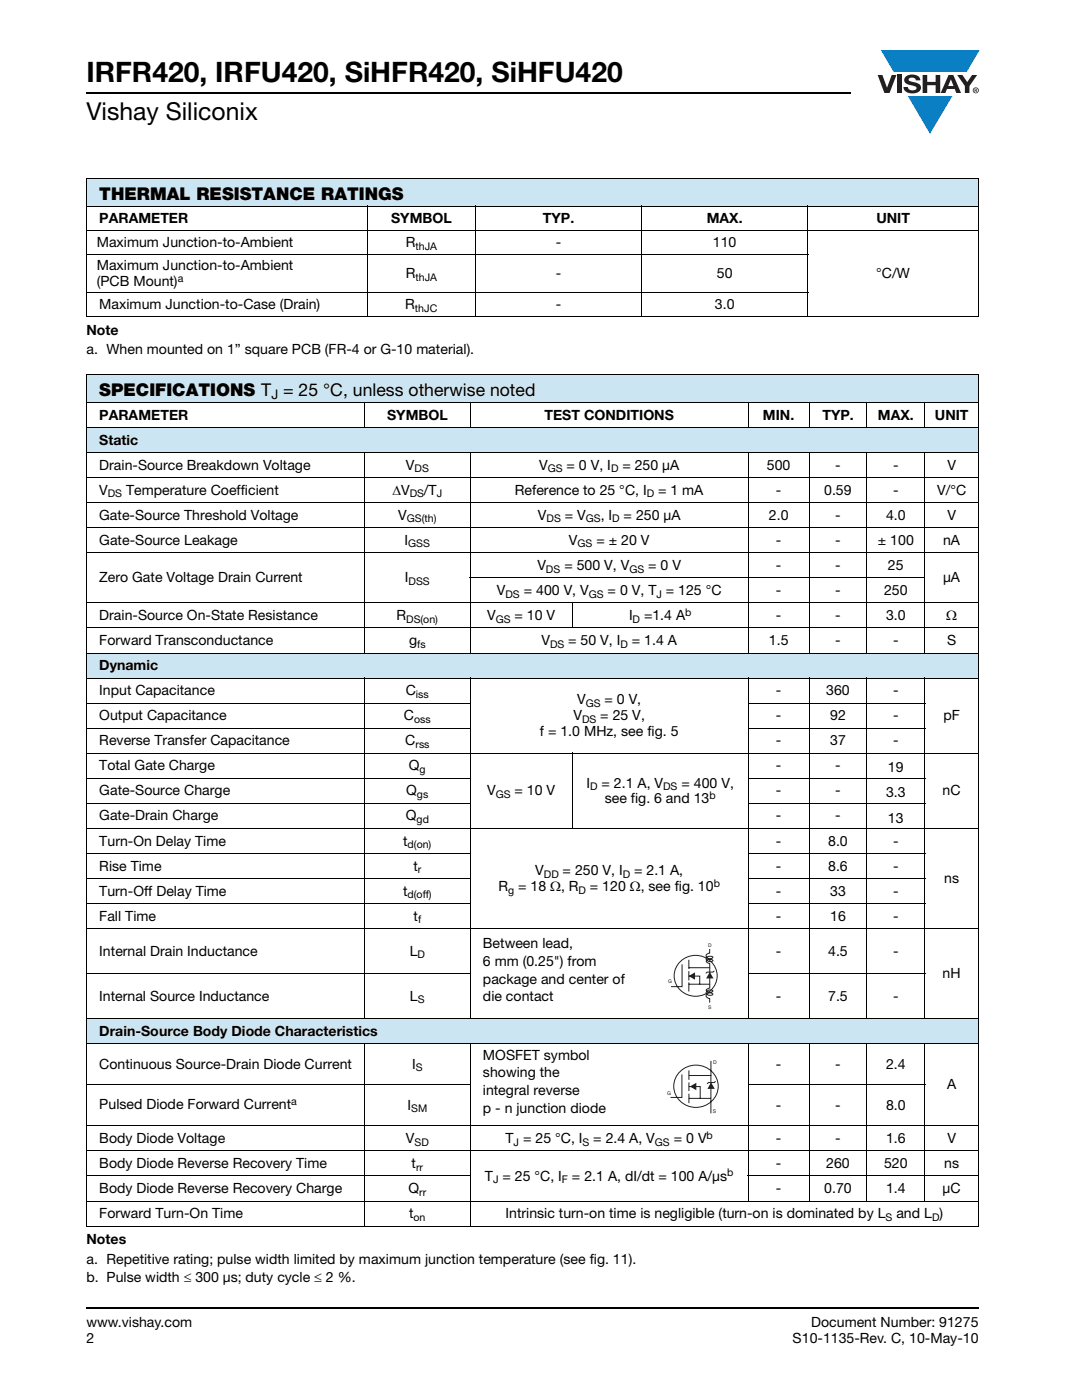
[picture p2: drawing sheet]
<svg xmlns="http://www.w3.org/2000/svg" width="216mm" height="279mm" viewBox="0 0 216 279" stroke-linecap="round" stroke-linejoin="round" font-family="sans-serif">
<defs><g id="words">
<text font-size="5.6" x="17.3" y="16.4">IRFR420, IRFU420, SiHFR420, SiHFU420</text>
<text font-size="4.9" x="17.3" y="24">Vishay Siliconix</text>
<g font-size="3.5">
<text x="19.8" y="39.8">THERMAL RESISTANCE RATINGS</text>
<text x="19.8" y="79">SPECIFICATIONS T = 25 °C, unless otherwise noted</text>
</g>
<g font-size="2.8">
<text x="19.8" y="44.5">PARAMETER</text>
<text x="78" y="44.5">SYMBOL</text>
<text x="108.3" y="44.5">TYP.</text>
<text x="141" y="44.5">MAX.</text>
<text x="174.9" y="44.5">UNIT</text>
<text x="19.3" y="49.3">Maximum Junction-to-Ambient</text>
<text x="19.3" y="53.9">Maximum Junction-to-Ambient</text>
<text x="81" y="49.3">R</text>
<text x="110.9" y="49.3">-</text>
<text x="142.3" y="49.3">110</text>
<text x="19.3" y="57.1">(PCB Mount)</text>
<text x="81" y="55.5">R</text>
<text x="110.9" y="55.5">-</text>
<text x="143" y="55.5">50</text>
<text x="174.9" y="55.5">°C/W</text>
<text x="19.8" y="61.7">Maximum Junction-to-Case (Drain)</text>
<text x="80.9" y="61.7">R</text>
<text x="110.9" y="61.7">-</text>
<text x="142.7" y="61.7">3.0</text>
<text x="17.3" y="66.8">Note</text>
<text x="17.3" y="70.7">a. When mounted on 1” square PCB (FR-4 or G-10 material).</text>
<text x="19.8" y="83.7">PARAMETER</text>
<text x="77.2" y="83.7">SYMBOL</text>
<text x="108.7" y="83.7">TEST CONDITIONS</text>
<text x="152.2" y="83.7">MIN.</text>
<text x="164.1" y="83.7">TYP.</text>
<text x="175.2" y="83.7">MAX.</text>
<text x="186.5" y="83.7">UNIT</text>
<text x="19.8" y="88.8">Static</text>
<text x="19.8" y="93.7">Drain-Source Breakdown Voltage</text>
<text x="81" y="93.7">V</text>
<text x="107.6" y="93.7">V</text>
<text x="113.1" y="93.7">= 0 V, I</text>
<text x="124.2" y="93.7">= 250 μA</text>
<text x="153" y="93.7">500</text>
<text x="166.7" y="93.7">-</text>
<text x="178.2" y="93.7">-</text>
<text x="189" y="93.7">V</text>
<text x="19.8" y="98.7">V</text>
<text x="25.2" y="98.7">Temperature Coefficient</text>
<text x="78.3" y="98.7">ΔV</text>
<text x="84.6" y="98.7">/T</text>
<text x="102.7" y="98.7">Reference to 25 °C, I</text>
<text x="131.3" y="98.7">= 1 mA</text>
<text x="154.8" y="98.7">-</text>
<text x="164.5" y="98.7">0.59</text>
<text x="178.2" y="98.7">-</text>
<text x="187" y="98.7">V/°C</text>
<text x="19.8" y="103.7">Gate-Source Threshold Voltage</text>
<text x="79.5" y="103.7">V</text>
<text x="107.3" y="103.7">V</text>
<text x="112.7" y="103.7">= V</text>
<text x="119.9" y="103.7">, I</text>
<text x="124.4" y="103.7">= 250 μA</text>
<text x="153.4" y="103.7">2.0</text>
<text x="166.7" y="103.7">-</text>
<text x="176.8" y="103.7">4.0</text>
<text x="189" y="103.7">V</text>
<text x="19.8" y="108.7">Gate-Source Leakage</text>
<text x="80.7" y="108.7">I</text>
<text x="107.2" y="113.7">V</text>
<text x="112.6" y="113.7">= 500 V, V</text>
<text x="113.5" y="108.7">V</text>
<text x="119" y="108.7">= ± 20 V</text>
<text x="129.3" y="113.7">= 0 V</text>
<text x="154.8" y="108.7">-</text>
<text x="154.8" y="113.7">-</text>
<text x="166.7" y="108.7">-</text>
<text x="166.7" y="113.7">-</text>
<text x="175.2" y="108.7">± 100</text>
<text x="177.2" y="113.7">25</text>
<text x="188.2" y="108.7">nA</text>
<text x="19.8" y="116.2">Zero Gate Voltage Drain Current</text>
<text x="80.8" y="116.2">I</text>
<text x="99.1" y="118.7">V</text>
<text x="104.5" y="118.7">= 400 V, V</text>
<text x="121.2" y="118.7">= 0 V, T = 125 °C</text>
<text x="154.8" y="118.7">-</text>
<text x="166.7" y="118.7">-</text>
<text x="176.4" y="118.7">250</text>
<text x="188.2" y="116.2">μA</text>
<text x="19.8" y="123.7">Drain-Source On-State Resistance</text>
<text x="79.1" y="123.7">R</text>
<text x="97.2" y="123.7">V</text>
<text x="102.7" y="123.7">= 10 V</text>
<text x="125.5" y="123.7">I</text>
<text x="128.5" y="123.7">=1.4 A</text>
<text x="154.8" y="123.7">-</text>
<text x="166.7" y="123.7">-</text>
<text x="176.8" y="123.7">3.0</text>
<text x="188.8" y="123.7">Ω</text>
<text x="19.8" y="128.7">Forward Transconductance</text>
<text x="81.6" y="128.7">g</text>
<text x="108" y="128.7">V</text>
<text x="113.4" y="128.7">= 50 V, I</text>
<text x="126.1" y="128.7">= 1.4 A</text>
<text x="153.4" y="128.7">1.5</text>
<text x="166.7" y="128.7">-</text>
<text x="178.2" y="128.7">-</text>
<text x="189" y="128.7">S</text>
<text x="19.8" y="133.8">Dynamic</text>
<text x="19.8" y="143.7">Output Capacitance</text>
<text x="19.8" y="138.7">Input Capacitance</text>
<text x="80.6" y="143.7">C</text>
<text x="81" y="138.7">C</text>
<text x="114.4" y="143.7">V</text>
<text x="115.1" y="140.6">V</text>
<text x="119.8" y="143.7">= 25 V,</text>
<text x="120.6" y="140.6">= 0 V,</text>
<text x="154.8" y="138.7">-</text>
<text x="154.8" y="143.7">-</text>
<text x="164.9" y="138.7">360</text>
<text x="165.7" y="143.7">92</text>
<text x="178.2" y="138.7">-</text>
<text x="178.2" y="143.7">-</text>
<text x="188.3" y="143.7">pF</text>
<text x="19.8" y="148.7">Reverse Transfer Capacitance</text>
<text x="80.9" y="148.7">C</text>
<text x="107.7" y="146.9">f = 1.0 MHz, see fig. 5</text>
<text x="154.8" y="148.7">-</text>
<text x="165.7" y="148.7">37</text>
<text x="178.2" y="148.7">-</text>
<text x="19.8" y="153.7">Total Gate Charge</text>
<text x="81.6" y="153.7">Q</text>
<text x="154.8" y="153.7">-</text>
<text x="166.7" y="153.7">-</text>
<text x="177.2" y="154.2">19</text>
<text x="19.8" y="158.8">Gate-Source Charge</text>
<text x="81.1" y="158.8">Q</text>
<text x="97.2" y="158.8">V</text>
<text x="102.7" y="158.8">= 10 V</text>
<text x="117" y="157.2">I</text>
<text x="120" y="157.2">= 2.1 A, V</text>
<text x="120.7" y="160.3">see fig. 6 and 13</text>
<text x="136" y="157.2">= 400 V,</text>
<text x="154.8" y="158.8">-</text>
<text x="166.7" y="158.8">-</text>
<text x="176.8" y="159.2">3.3</text>
<text x="188.1" y="158.8">nC</text>
<text x="19.8" y="163.7">Gate-Drain Charge</text>
<text x="81" y="163.7">Q</text>
<text x="154.8" y="163.7">-</text>
<text x="166.7" y="163.7">-</text>
<text x="177.2" y="164.1">13</text>
<text x="19.8" y="168.7">Turn-On Delay Time</text>
<text x="19.8" y="173.7">Rise Time</text>
<text x="80.5" y="168.7">t</text>
<text x="82.5" y="173.7">t</text>
<text x="154.8" y="168.7">-</text>
<text x="154.8" y="173.7">-</text>
<text x="165.2" y="168.7">8.0</text>
<text x="165.2" y="173.7">8.6</text>
<text x="178.2" y="168.7">-</text>
<text x="178.2" y="173.7">-</text>
<text x="19.8" y="178.8">Turn-Off Delay Time</text>
<text x="80.4" y="178.8">t</text>
<text x="99.4" y="177.8">R</text>
<text x="103.4" y="177.8">= 18 Ω, R</text>
<text x="106.8" y="174.7">V</text>
<text x="112.3" y="174.7">= 250 V, I</text>
<text x="117.7" y="177.8">= 120 Ω, see fig. 10</text>
<text x="126.5" y="174.7">= 2.1 A,</text>
<text x="154.8" y="178.8">-</text>
<text x="165.7" y="178.8">33</text>
<text x="178.2" y="178.8">-</text>
<text x="188.4" y="176.3">ns</text>
<text x="19.8" y="183.7">Fall Time</text>
<text x="82.5" y="183.7">t</text>
<text x="154.8" y="183.7">-</text>
<text x="165.7" y="183.7">16</text>
<text x="178.2" y="183.7">-</text>
<text x="19.8" y="190.8">Internal Drain Inductance</text>
<text x="81.8" y="190.8">L</text>
<text x="96.4" y="189.3">Between lead,</text>
<text x="154.8" y="190.8">-</text>
<text x="165.2" y="190.8">4.5</text>
<text x="178.2" y="190.8">-</text>
<text x="96.4" y="192.8">6 mm (0.25&quot;) from</text>
<text x="96.4" y="196.3">package and center of</text>
<text x="188.1" y="195.2">nH</text>
<text x="19.8" y="199.7">Internal Source Inductance</text>
<text x="81.8" y="199.7">L</text>
<text x="96.4" y="199.9">die contact</text>
<text x="154.8" y="199.7">-</text>
<text x="165.2" y="199.7">7.5</text>
<text x="178.2" y="199.7">-</text>
<text x="19.8" y="206.8">Drain-Source Body Diode Characteristics</text>
<text x="19.8" y="213.3">Continuous Source-Drain Diode Current</text>
<text x="82.2" y="213.3">I</text>
<text x="96.4" y="211.5">MOSFET symbol</text>
<text x="96.4" y="215">showing the</text>
<text x="154.8" y="213.3">-</text>
<text x="166.7" y="213.3">-</text>
<text x="176.8" y="213.3">2.4</text>
<text x="19.8" y="221.4">Pulsed Diode Forward Current</text>
<text x="81.3" y="221.4">I</text>
<text x="96.4" y="218.5">integral reverse</text>
<text x="154.8" y="221.4">-</text>
<text x="166.7" y="221.4">-</text>
<text x="176.8" y="221.4">8.0</text>
<text x="189" y="217.4">A</text>
<text x="96.4" y="222">p - n junction diode</text>
<text x="19.8" y="228.1">Body Diode Voltage</text>
<text x="19.8" y="233.1">Body Diode Reverse Recovery Time</text>
<text x="81" y="228.1">V</text>
<text x="82.1" y="233.1">t</text>
<text x="100.9" y="228.1">T = 25 °C, I</text>
<text x="118.4" y="228.1">= 2.4 A, V</text>
<text x="134.5" y="228.1">= 0 V</text>
<text x="154.8" y="228.1">-</text>
<text x="154.8" y="233.1">-</text>
<text x="164.9" y="233.1">260</text>
<text x="166.7" y="228.1">-</text>
<text x="176.4" y="233.1">520</text>
<text x="176.8" y="228.1">1.6</text>
<text x="188.4" y="233.1">ns</text>
<text x="189" y="228.1">V</text>
<text x="19.8" y="238.1">Body Diode Reverse Recovery Charge</text>
<text x="81.5" y="238.1">Q</text>
<text x="96.8" y="235.6">T = 25 °C, I</text>
<text x="114.1" y="235.6">= 2.1 A, dI/dt = 100 A/μs</text>
<text x="154.8" y="238.1">-</text>
<text x="164.5" y="238.1">0.70</text>
<text x="176.8" y="238.1">1.4</text>
<text x="188.1" y="238.1">μC</text>
<text x="19.8" y="243.1">Forward Turn-On Time</text>
<text x="81.6" y="243.1">t</text>
<text x="100.9" y="243.1">Intrinsic turn-on time is negligible (turn-on is dominated by L</text>
<text x="178.9" y="243.1">and L )</text>
<text x="17.3" y="248.3">Notes</text>
<text x="17.3" y="255.8">b. Pulse width ≤ 300 μs; duty cycle ≤ 2 %.</text>
<text x="17.3" y="252.2">a. Repetitive rating; pulse width limited by maximum junction temperature (see fig. 11).</text>
<text x="17.3" y="264.9">www.vishay.com</text>
<text x="17.3" y="268.1">2</text>
<text x="158.2" y="268.1">S10-1135-Rev. C, 10-May-10</text>
<text x="161.9" y="264.9">Document Number: 91275</text>
</g>
<text font-size="2.6" x="54.1" y="79.6">J</text>
<g font-size="2.1">
<text x="82.9" y="49.8">thJA</text>
<text x="35.5" y="56.2">a</text>
<text x="82.9" y="56">thJA</text>
<text x="82.8" y="62.2">thJC</text>
<text x="82.7" y="94.3">DS</text>
<text x="109.3" y="94.3">GS</text>
<text x="121.9" y="94.3">D</text>
<text x="21.5" y="99.3">DS</text>
<text x="81.7" y="99.3">DS</text>
<text x="87.2" y="99.3">J</text>
<text x="129.1" y="99.3">D</text>
<text x="81.2" y="104.2">GS(th)</text>
<text x="109.1" y="104.2">DS</text>
<text x="116.9" y="104.2">GS</text>
<text x="122.2" y="104.2">D</text>
<text x="81.5" y="109.2">GSS</text>
<text x="115.3" y="109.2">GS</text>
<text x="81.5" y="116.8">DSS</text>
<text x="100.9" y="119.3">DS</text>
<text x="108.9" y="114.3">DS</text>
<text x="117.5" y="119.3">GS</text>
<text x="125.6" y="114.3">GS</text>
<text x="131" y="119.3">J</text>
<text x="81.1" y="124.2">DS(on)</text>
<text x="98.9" y="124.2">GS</text>
<text x="126.2" y="124.2">D</text>
<text x="136.7" y="122.9">b</text>
<text x="83.2" y="129.2">fs</text>
<text x="109.7" y="129.2">DS</text>
<text x="123.8" y="129.2">D</text>
<text x="83" y="139.3">iss</text>
<text x="116.9" y="141.1">GS</text>
<text x="82.6" y="144.3">oss</text>
<text x="82.9" y="149.2">rss</text>
<text x="116.1" y="144.3">DS</text>
<text x="83.7" y="154.2">g</text>
<text x="83.2" y="159.3">gs</text>
<text x="98.9" y="159.3">GS</text>
<text x="117.8" y="157.7">D</text>
<text x="132.3" y="157.7">DS</text>
<text x="141.6" y="159.5">b</text>
<text x="83.1" y="164.3">gd</text>
<text x="81.3" y="169.2">d(on)</text>
<text x="81.3" y="179.3">d(off)</text>
<text x="83.4" y="174.2">r</text>
<text x="101.4" y="178.4">g</text>
<text x="108.5" y="175.2">DD</text>
<text x="115.4" y="178.4">D</text>
<text x="124.3" y="175.2">D</text>
<text x="142.4" y="177">b</text>
<text x="83.4" y="184.3">f</text>
<text x="83.3" y="191.3">D</text>
<text x="83.4" y="200.3">S</text>
<text x="83" y="213.8">S</text>
<text x="58.1" y="220.6">a</text>
<text x="82" y="221.9">SM</text>
<text x="141" y="227.3">b</text>
<text x="82.7" y="228.6">SD</text>
<text x="83" y="233.6">rr</text>
<text x="102.5" y="228.6">J</text>
<text x="116.2" y="228.6">S</text>
<text x="130.7" y="228.6">GS</text>
<text x="83.7" y="238.6">rr</text>
<text x="98.4" y="236.1">J</text>
<text x="112.1" y="236.1">F</text>
<text x="145.1" y="234.8">b</text>
<text x="82.5" y="243.6">on</text>
<text x="176.7" y="243.6">S</text>
<text x="186" y="243.6">D</text>
</g>
<g font-size="1" fill="#221e1f">
<text x="141.3" y="188.9">D</text>
<text x="133.3" y="196.3">G</text>
<text x="141.3" y="201.3">S</text>
<text x="142.3" y="212.4">D</text>
<text x="133.1" y="218.6">G</text>
<text x="142.3" y="222.2">S</text>
</g>
</g></defs>
<g fill="#0a7fc3">
<path d="M175.8 10h19.7l-2.6 4.4h-3.8h-10.8z"/>
<path d="M181.2 19.2h8.8l-4.4 7.5z"/>
</g>
<g fill="#231f20">
<path d="M175.1 15h1l.9 2.5 .9-2.5h1l-1.4 3.6h-1z"/>
<path d="M179 15h.9v3.6h-.9z"/>
<path d="M180.8 15.3a2.1 2.1 0 0 1 2.7 .3l.1 .4h-.8a.79 .79 0 0 0-.7-.5 .79 .79 0 0 0-.8 .4l.2 .3 1 .2a1.08 1.08 0 0 1 1.3 1.1 1.08 1.08 0 0 1-1.1 1.1 1.73 1.73 0 0 1-2.4-1.2h.9a.96 .96 0 0 0 .8 .6 .96 .96 0 0 0 .9-.4 1.31 1.31 0 0 0-1.2-.6 1.03 1.03 0 0 1-1.1-.6 1.03 1.03 0 0 1 .2-1.1z"/>
<path d="M184.1 15h.9v1.3h1.7v-1.3h.9v3.6h-.9v-1.6h-1.7v1.6h-.9z"/>
<path d="M191 15h1l1 1.4 1-1.4h1l-1.6 2.2v1.4h-.9v-1.4z"/>
<path d="M189.7 15.8l.6 1.4h-1.1zM189.3 15l-1.6 3.6h.9l.4-.8h1.5l.3 .8h1l-1.6-3.6z"/>
<path d="M194.2 18a.5 .5 0 0 1 1 0 .5 .5 0 0 1-1 0zM194.1 18a.6 .6 0 0 0 1.2 0 .6 .6 0 0 0-1.2 0z"/>
<path d="M194.6 17.8h.2v.2h-.2zM194.5 17.7v.7h.1v-.3l.4 .3-.2-.3 .2-.2-.1-.2z"/>
</g>
<path d="M17.3 18.6h152.5M17.3 261h178" fill="none" stroke="#000" stroke-width=".36"/>
<path d="M17.3 35.7h178v5.5h-178z" fill="#cce5f3"/>
<path d="M17.2 35.7h178.1M17.3 35.8v27.3M195.3 35.8v27.3M17.2 41.2h178.1M17.2 46h178.1M17.2 50.8h144.1M17.2 58.4h144.1M73.3 41.1v22.2M94.9 41.1v22.2M128 41.1v22.2M161.2 41.1v22.2M17.2 63.2h178.1" fill="none" stroke="#000" stroke-width=".2"/>
<g fill="#cce5f3">
<path d="M17.3 74.8h178v5.5h-178z"/>
<path d="M17.3 85.3h178v5h-178z"/>
<path d="M17.3 130.3h178v5h-178z"/>
<path d="M17.3 203.3h178v5h-178z"/>
</g>
<g fill="none" stroke="#000" stroke-width=".2">
<path d="M17.2 74.8h178.1M17.3 74.9v169.7M195.3 74.9v169.7M17.2 80.3h178.1M17.2 85.3h178.1M17.2 90.3h178.1M17.2 95.3h178.1M72.7 80.2v5.2M72.7 90.2v40.2M93.8 80.2v5.2M93.8 90.2v40.2M149.3 80.2v5.2"/>
<path d="M149.3 90.2v40.2M161.4 80.2v5.2M161.4 90.2v40.2M173 80.2v5.2M173 90.2v40.2M184.5 80.2v5.2M184.5 90.2v40.2M17.2 100.3h178.1M17.2 105.3h178.1M17.2 110.3h178.1M93.7 115.3h90.9M17.2 120.3h178.1"/>
<path d="M17.2 125.3h178.1M17.2 130.3h178.1M17.2 135.3h178.1M72.7 135.2v68.2M93.8 135.2v68.2M114.2 120.2v5.2M149.3 135.2v68.2M161.4 135.2v68.2M173 135.2v68.2M184.5 135.2v68.2M17.2 140.3h76.7M17.2 145.3h76.7"/>
<path d="M17.2 150.3h178.1M17.2 155.3h76.7M114.2 150.2v15.2M149.2 140.3h35.4M149.2 145.3h35.4M149.2 155.3h35.4M17.2 160.3h76.7M17.2 165.3h178.1M17.2 170.3h76.7M17.2 175.3h76.7M149.2 160.3h35.4M149.2 170.3h35.4"/>
<path d="M149.2 175.3h35.4M17.2 180.3h76.7M17.2 185.3h178.1M17.2 194.3h76.7M149.2 180.3h35.4M149.2 194.3h35.4M17.2 203.3h178.1M17.2 208.3h178.1M17.2 216.3h76.7M72.7 208.2v36.6M93.8 208.2v36.6M149.2 216.3h35.4"/>
<path d="M149.3 208.2v31.6M161.4 208.2v31.6M173 208.2v31.6M184.5 208.2v31.6M17.2 224.7h178.1M17.2 229.7h178.1M17.2 234.7h76.7M17.2 239.7h178.1M149.2 234.7h46.1M17.2 244.7h178.1"/>
</g>
<path d="M133.3 188h9.9v13.5h-9.9z" fill="#fff"/>
<path d="M135.5 192.1a4.3 4.3 0 0 1 5.3-.9 4.3 4.3 0 0 1 2 5 4.3 4.3 0 0 1-5 2.5 4.3 4.3 0 0 1-3.2-4.7l.2-.7zM136.1 192.5v4.4h-2.2M137.4 194.8h2.2v1.6M137.4 196.4h4.3M137.4 191.6v1.8M137.4 193.8v1.9M137.4 196.1v1.8M137.4 193.1h4.3M142.5 193.7l-.2 .3h-1.2l-.3 .3" fill="none" stroke="#231f20" stroke-width=".2"/>
<g fill="#231f20">
<path d="M137.4 194.8l1.3-.7v1.4z"/>
<path d="M141.6 194l.8 1.3h-1.5z"/>
</g>
<path d="M141.6 189.4v.8a.58 .58 0 0 0-.7 .6 .58 .58 0 0 0 .7 .5l.6-.2a.73 .73 0 0 0-.8-.3 .73 .73 0 0 0-.4 .7 .88 .88 0 0 0 1.3 .2 .85 .85 0 0 0-1.4 .2l.7 .4v4.9l-.7 .4a.82 .82 0 0 0 1.4 .2 .76 .76 0 0 0-.9-.2 .76 .76 0 0 0-.4 .7l.6 .3 .6-.2a.72 .72 0 0 0-.8-.2 .72 .72 0 0 0-.4 .7l.6 .4v.8" fill="none" stroke="#231f20" stroke-width=".2"/>
<path d="M133.1 211.5h10.3v10.9h-10.3z" fill="#fff"/>
<path d="M135.5 214.1a4.4 4.4 0 0 1 5.5-1 4.4 4.4 0 0 1 2 5.2 4.4 4.4 0 0 1-5.2 2.6 4.4 4.4 0 0 1-3.3-4.9l.2-.7zM136.1 214.4v4.6h-2.3M137.5 216.8h2.2v2.4M137.5 219.2h4.4M137.5 213.6v1.9M137.5 216v1.7M137.5 218.3v1.9M141.9 214.6v7.6M141.9 211.7v2.9h-4.4" fill="none" stroke="#221e1f" stroke-width=".2"/>
<path d="M142.8 215.8l-.3 .2h-1.1l-.3 .3" fill="none" stroke="#231f20" stroke-width=".2"/>
<g fill="#231f20">
<path d="M137.7 216.8l1.2-.7v1.5z"/>
<path d="M141.9 216l.7 1.3h-1.4z"/>
</g>
<use href="#words"/>
</svg>
